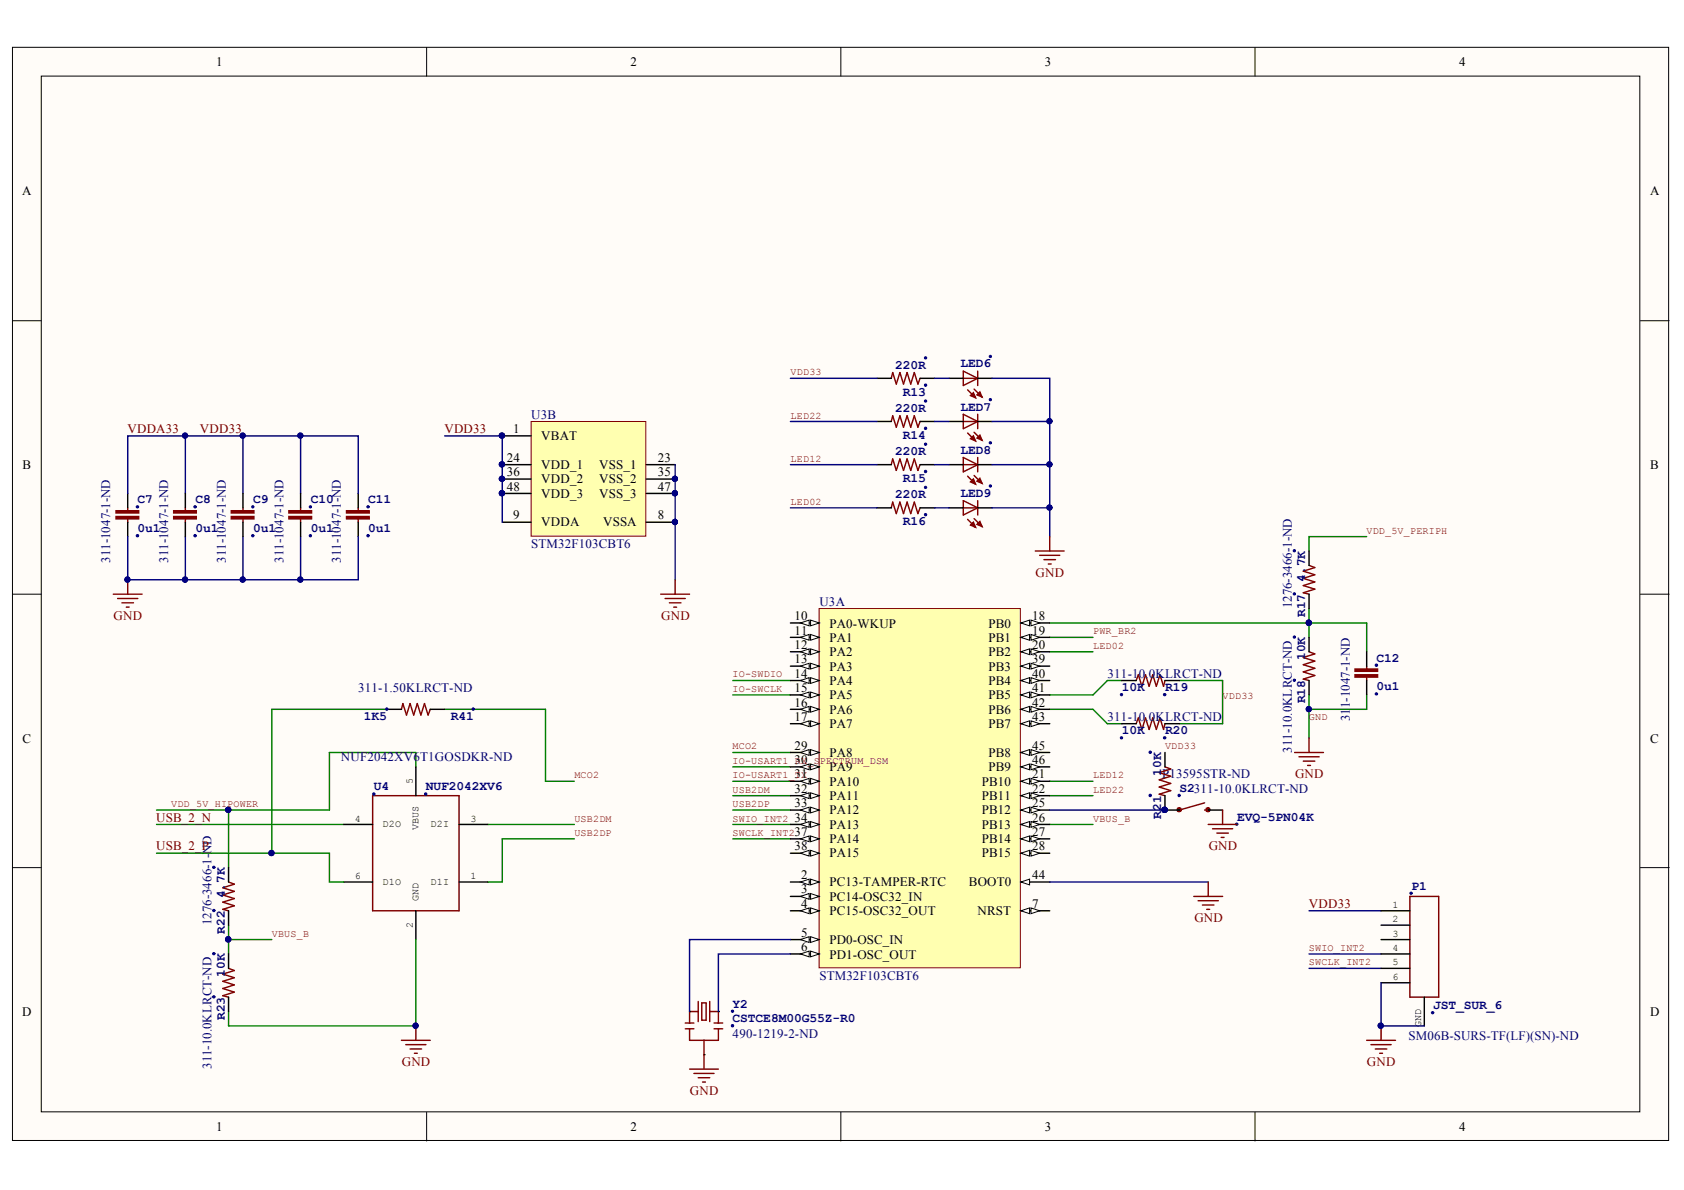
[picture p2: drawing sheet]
<svg xmlns="http://www.w3.org/2000/svg" width="297mm" height="210mm" viewBox="0 0 297 210" stroke-linecap="round" stroke-linejoin="round" font-family="sans-serif">
<defs><g id="words">
<g font-size="2.3">
<text x="38.1" y="11.7">1</text>
<text x="111.2" y="11.7">2</text>
<text x="184.3" y="11.7">3</text>
<text x="257.4" y="11.7">4</text>
<text x="3.9" y="34.5">A</text>
<text x="291.1" y="34.5">A</text>
<text x="90.5" y="76.4">1</text>
<text x="95.5" y="77.7">VBAT</text>
<text x="4" y="82.7">B</text>
<text x="89.4" y="81.5">24</text>
<text x="89.4" y="84">36</text>
<text x="95.5" y="82.7">VDD_1</text>
<text x="105.7" y="82.7">VSS_1</text>
<text x="116" y="81.5">23</text>
<text x="116" y="84">35</text>
<text x="291.1" y="82.7">B</text>
<text x="89.4" y="86.5">48</text>
<text x="95.5" y="85.3">VDD_2</text>
<text x="95.5" y="87.8">VDD_3</text>
<text x="105.7" y="85.3">VSS_2</text>
<text x="105.7" y="87.8">VSS_3</text>
<text x="116" y="86.5">47</text>
<text x="90.5" y="91.6">9</text>
<text x="95.5" y="92.9">VDDA</text>
<text x="106.4" y="92.9">VSSA</text>
<text x="116" y="91.6">8</text>
<text x="140.1" y="109.4">10</text>
<text x="140.1" y="112">11</text>
<text x="146.3" y="110.7">PA0-WKUP</text>
<text x="146.3" y="113.2">PA1</text>
<text x="174.4" y="110.7">PB0</text>
<text x="174.4" y="113.2">PB1</text>
<text x="182.1" y="109.4">18</text>
<text x="182.1" y="112">19</text>
<text x="140.1" y="114.5">12</text>
<text x="140.1" y="117">13</text>
<text x="140.1" y="119.6">14</text>
<text x="146.3" y="115.8">PA2</text>
<text x="146.3" y="118.3">PA3</text>
<text x="174.4" y="115.8">PB2</text>
<text x="174.4" y="118.3">PB3</text>
<text x="182.1" y="114.5">20</text>
<text x="182.1" y="117">39</text>
<text x="182.1" y="119.6">40</text>
<text x="140.1" y="122.1">15</text>
<text x="140.1" y="124.6">16</text>
<text x="146.3" y="120.8">PA4</text>
<text x="146.3" y="123.4">PA5</text>
<text x="146.3" y="125.9">PA6</text>
<text x="174.4" y="120.8">PB4</text>
<text x="174.4" y="123.4">PB5</text>
<text x="174.4" y="125.9">PB6</text>
<text x="182.1" y="122.1">41</text>
<text x="182.1" y="124.6">42</text>
<text x="4" y="131">C</text>
<text x="140.1" y="127.2">17</text>
<text x="146.3" y="128.4">PA7</text>
<text x="174.4" y="128.4">PB7</text>
<text x="182.1" y="127.2">43</text>
<text x="291.1" y="131">C</text>
<text x="140.1" y="137.3">31</text>
<text x="140.1" y="132.2">29</text>
<text x="140.1" y="134.8">30</text>
<text x="146.3" y="133.5">PA8</text>
<text x="146.3" y="136">PA9</text>
<text x="174.4" y="133.5">PB8</text>
<text x="174.4" y="136">PB9</text>
<text x="182.1" y="137.3">21</text>
<text x="182.1" y="132.2">45</text>
<text x="182.1" y="134.8">46</text>
<text x="140.1" y="139.8">32</text>
<text x="140.1" y="142.4">33</text>
<text x="146.3" y="138.6">PA10</text>
<text x="146.3" y="141.1">PA11</text>
<text x="146.3" y="143.6">PA12</text>
<text x="173.2" y="138.6">PB10</text>
<text x="173.2" y="141.1">PB11</text>
<text x="173.2" y="143.6">PB12</text>
<text x="182.1" y="139.8">22</text>
<text x="182.1" y="142.4">25</text>
<text x="140.1" y="144.9">34</text>
<text x="140.1" y="147.4">37</text>
<text x="140.1" y="150">38</text>
<text x="146.3" y="146.2">PA13</text>
<text x="146.3" y="148.7">PA14</text>
<text x="173.2" y="146.2">PB13</text>
<text x="173.2" y="148.7">PB14</text>
<text x="182.1" y="144.9">26</text>
<text x="182.1" y="147.4">27</text>
<text x="182.1" y="150">28</text>
<text x="141.3" y="155.1">2</text>
<text x="146.3" y="151.2">PA15</text>
<text x="173.2" y="151.2">PB15</text>
<text x="182.1" y="155.1">44</text>
<text x="141.3" y="157.6">3</text>
<text x="141.3" y="160.1">4</text>
<text x="146.3" y="156.3">PC13-TAMPER-RTC</text>
<text x="146.3" y="158.9">PC14-OSC32_IN</text>
<text x="146.3" y="161.4">PC15-OSC32_OUT</text>
<text x="170.9" y="156.3">BOOT0</text>
<text x="172.4" y="161.4">NRST</text>
<text x="182.1" y="160.1">7</text>
<text x="141.3" y="165.3">5</text>
<text x="141.3" y="167.8">6</text>
<text x="146.3" y="166.5">PD0-OSC_IN</text>
<text x="146.3" y="169.1">PD1-OSC_OUT</text>
<text x="3.9" y="179.2">D</text>
<text x="291.1" y="179.2">D</text>
<text x="38.1" y="199.5">1</text>
<text x="111.2" y="199.5">2</text>
<text x="184.3" y="199.5">3</text>
<text x="257.4" y="199.5">4</text>
</g>
<g font-size="2.3" fill="#000080">
<text x="157.9" y="65.1">220R</text>
<text x="169.4" y="64.8">LED6</text>
<text x="159.2" y="69.9">R13</text>
<text x="93.7" y="73.8">U3B</text>
<text x="157.9" y="72.7">220R</text>
<text x="159.2" y="77.5">R14</text>
<text x="169.4" y="72.4">LED7</text>
<text x="157.9" y="80.3">220R</text>
<text x="169.4" y="80">LED8</text>
<text x="24.3" y="88.8">C7</text>
<text x="34.5" y="88.8">C8</text>
<text x="44.7" y="88.8">C9</text>
<text x="54.8" y="88.8">C10</text>
<text x="65" y="88.8">C11</text>
<text x="157.9" y="87.9">220R</text>
<text x="159.2" y="85.1">R15</text>
<text x="169.4" y="87.6">LED9</text>
<text x="24.3" y="93.9">0u1</text>
<text x="34.5" y="93.9">0u1</text>
<text x="44.7" y="93.9">0u1</text>
<text x="54.8" y="93.9">0u1</text>
<text x="65" y="93.9">0u1</text>
<text x="159.2" y="92.7">R16</text>
<text x="19.5" y="99.3" transform="rotate(-90 19.5 99.3)">311-1047-1-ND</text>
<text x="29.7" y="99.3" transform="rotate(-90 29.7 99.3)">311-1047-1-ND</text>
<text x="39.8" y="99.3" transform="rotate(-90 39.8 99.3)">311-1047-1-ND</text>
<text x="50" y="99.3" transform="rotate(-90 50 99.3)">311-1047-1-ND</text>
<text x="60.1" y="99.3" transform="rotate(-90 60.1 99.3)">311-1047-1-ND</text>
<text x="93.7" y="96.7">STM32F103CBT6</text>
<text x="144.5" y="106.9">U3A</text>
<text x="227.8" y="107.3" transform="rotate(-90 227.8 107.3)">1276-3466-1-ND</text>
<text x="230.2" y="102.6" transform="rotate(-90 230.2 102.6)">4.7K</text>
<text x="230.2" y="108.8" transform="rotate(-90 230.2 108.8)">R17</text>
<text x="195.4" y="119.6">311-10.0KLRCT-ND</text>
<text x="230.2" y="116.4" transform="rotate(-90 230.2 116.4)">10K</text>
<text x="242.8" y="116.7">C12</text>
<text x="63.2" y="122.1">311-1.50KLRCT-ND</text>
<text x="197.9" y="121.9">10K</text>
<text x="205.5" y="121.9">R19</text>
<text x="230.2" y="124" transform="rotate(-90 230.2 124)">R18</text>
<text x="238.1" y="124.9" transform="rotate(-90 238.1 124.9)">1-1047-1-ND</text>
<text x="242.8" y="121.8">0u1</text>
<text x="64.2" y="127">1K5</text>
<text x="79.5" y="127">R41</text>
<text x="195.4" y="127.2">311-10.0KLRCT-ND</text>
<text x="197.9" y="129.5">10K</text>
<text x="205.5" y="129.5">R20</text>
<text x="238.1" y="127.2" transform="rotate(-90 238.1 127.2)">31</text>
<text x="60.1" y="134.3">NUF2042XV6T1GOSDKR-ND</text>
<text x="204.8" y="136.8" transform="rotate(-90 204.8 136.8)">10K</text>
<text x="205" y="137.3">P13595STR-ND</text>
<text x="227.8" y="132.7" transform="rotate(-90 227.8 132.7)">311-10.0KLRCT-ND</text>
<text x="66" y="139.4">U4</text>
<text x="75.1" y="139.4">NUF2042XV6</text>
<text x="208" y="139.7">S2311-10.0KLRCT-ND</text>
<text x="204.8" y="144.4" transform="rotate(-90 204.8 144.4)">R21</text>
<text x="218.2" y="144.7">EVQ-5PN04K</text>
<text x="39.7" y="158.4" transform="rotate(-90 39.7 158.4)">4.7K</text>
<text x="249" y="156.9">P1</text>
<text x="37.3" y="163.2" transform="rotate(-90 37.3 163.2)">1276-3466-1-ND</text>
<text x="39.7" y="164.7" transform="rotate(-90 39.7 164.7)">R22</text>
<text x="39.7" y="172.3" transform="rotate(-90 39.7 172.3)">10K</text>
<text x="144.5" y="172.9">STM32F103CBT6</text>
<text x="39.7" y="179.9" transform="rotate(-90 39.7 179.9)">R23</text>
<text x="129.2" y="177.8">Y2</text>
<text x="252.8" y="178">JST_SUR_6</text>
<text x="129.2" y="183">490-1219-2-ND</text>
<text x="129.2" y="180.3">CSTCE8M00G55Z-R0</text>
<text x="248.5" y="183.5">SM06B-SURS-TF(LF)(SN)-ND</text>
<text x="37.3" y="188.6" transform="rotate(-90 37.3 188.6)">311-10.0KLRCT-ND</text>
</g>
<g font-size="2.3" fill="#800000">
<text x="22.5" y="76.4">VDDA33</text>
<text x="35.3" y="76.4">VDD33</text>
<text x="78.4" y="76.4">VDD33</text>
<text x="182.7" y="101.7">GND</text>
<text x="20" y="109.4">GND</text>
<text x="116.6" y="109.4">GND</text>
<text x="228.4" y="137.3">GND</text>
<text x="27.6" y="144.9">USB_2_N</text>
<text x="27.6" y="150">USB_2_P</text>
<text x="213.2" y="150">GND</text>
<text x="230.9" y="160.1">VDD33</text>
<text x="210.7" y="162.7">GND</text>
<text x="70.9" y="188.1">GND</text>
<text x="241.1" y="188.1">GND</text>
<text x="121.7" y="193.2">GND</text>
</g>
<g font-size="1.8" fill="#800000">
<text x="139.5" y="66.2">VDD33</text>
<text x="139.5" y="73.8">LED22</text>
<text x="139.5" y="81.5">LED12</text>
<text x="139.5" y="89.1">LED02</text>
<text x="241" y="94.1">VDD_5V_PERIPH</text>
<text x="192.8" y="111.9">PWR_BR2</text>
<text x="129.2" y="119.5">IO-SWDIO</text>
<text x="192.8" y="114.4">LED02</text>
<text x="129.2" y="122">IO-SWCLK</text>
<text x="215.7" y="123.3">VDD33</text>
<text x="230.9" y="127.1">GND</text>
<text x="101.3" y="137.3">MCO2</text>
<text x="129.2" y="132.2">MCO2</text>
<text x="129.2" y="137.3">IO-USART1_TX</text>
<text x="129.2" y="134.8">IO-USART1_RX_S</text>
<text x="144.6" y="134.8">PECTRUM_DSM</text>
<text x="192.8" y="137.3">LED12</text>
<text x="205.5" y="132.2">VDD33</text>
<text x="30.2" y="142.4">VDD_5V_HIPOWER</text>
<text x="129.2" y="139.8">USB2DM</text>
<text x="129.2" y="142.4">USB2DP</text>
<text x="192.8" y="139.8">LED22</text>
<text x="101.3" y="144.9">USB2DM</text>
<text x="101.3" y="147.4">USB2DP</text>
<text x="129.2" y="144.9">SWIO_INT2</text>
<text x="129.2" y="147.4">SWCLK_INT2</text>
<text x="192.8" y="144.9">VBUS_B</text>
<text x="48" y="165.2">VBUS_B</text>
<text x="230.9" y="167.7">SWIO_INT2</text>
<text x="230.9" y="170.3">SWCLK_INT2</text>
</g>
<g font-size="1.8">
<text x="72.8" y="138.3" transform="rotate(-90 72.8 138.3)">5</text>
<text x="62.6" y="144.9">4</text>
<text x="67.5" y="145.9">D2O</text>
<text x="73.8" y="146.4" transform="rotate(-90 73.8 146.4)">VBUS</text>
<text x="75.9" y="145.9">D2I</text>
<text x="83" y="144.9">3</text>
<text x="62.6" y="155.1">6</text>
<text x="83" y="155.1">1</text>
<text x="67.5" y="156.1">D1O</text>
<text x="73.8" y="158.9" transform="rotate(-90 73.8 158.9)">GND</text>
<text x="75.9" y="156.1">D1I</text>
<text x="245.6" y="160.1">1</text>
<text x="72.8" y="163.8" transform="rotate(-90 72.8 163.8)">2</text>
<text x="245.6" y="162.7">2</text>
<text x="245.6" y="165.2">3</text>
<text x="245.6" y="167.7">4</text>
<text x="245.6" y="170.3">5</text>
<text x="245.6" y="172.8">6</text>
<text x="250.7" y="181.2" transform="rotate(-90 250.7 181.2)">GND</text>
</g>
</g></defs>
<g fill="#fffcf8" stroke="#000" stroke-width=".18">
<path d="M2.2 8.3h292.1v192.9h-292.1z"/>
<path d="M7.3 13.4h281.9v182.7h-281.9z"/>
</g>
<path d="M75.3 8.3v5.1M148.3 8.3v5.1M221.4 8.3v5.1M2.2 56.6h5.1M289.3 56.6h5.1M2.2 104.8h5.1M289.3 104.8h5.1M2.2 153h5.1M289.3 153h5.1M75.3 196.2v5.1M148.3 196.2v5.1M221.4 196.2v5.1" fill="none" stroke="#000" stroke-width=".18"/>
<g fill="none" stroke="#800000" stroke-width=".25">
<path d="M212.5 142.9h.6M212.5 141.6l-4.5 1.3M123.2 178.4h-1.6v2.1M123.2 176.6v3.6M123.8 176.9h.8v3h-.8zM125.2 178.4h1.5v2.1M125.2 176.6v3.6M120.9 180.5h1.5M120.9 181.5h1.5M121.6 181.5v2h5.1v-2M124.2 183.5v2.5M126 180.5h1.5"/>
<path d="M126 181.5h1.5"/>
</g>
<g fill="none" stroke="#800000" stroke-width=".76">
<circle cx="208" cy="142.8" r=".08"/>
<circle cx="213.1" cy="142.8" r=".08"/>
</g>
<path d="M205.5 142.9h2.5M213.1 142.9h2.6M121.6 178.4h.1M126.7 178.4h.1M124.2 186h.1" fill="none" stroke="#000" stroke-width=".25"/>
<g fill="#000080" stroke="#000080" stroke-width=".18">
<circle cx="205.4" cy="142.8" r=".47"/>
<circle cx="208" cy="140.3" r=".21"/>
<circle cx="218.1" cy="145.4" r=".2"/>
<circle cx="129.2" cy="178.4" r=".2"/>
<circle cx="129.2" cy="180.9" r=".21"/>
<circle cx="230.8" cy="125.1" r=".46"/>
<circle cx="40.3" cy="142.8" r=".47"/>
<circle cx="47.9" cy="150.5" r=".47"/>
<circle cx="40.3" cy="165.7" r=".47"/>
<circle cx="230.8" cy="109.8" r=".46"/>
</g>
<g fill="none" stroke="#008000" stroke-width=".25">
<path d="M241.1 94.7h-10.2v2.5M185.2 109.9h55.9v5.1M185.2 112.4h7.6M185.2 115h7.6M230.9 107.3v5.1M68.3 125.1h-20.4v25.4M73.4 135.3v-2.6h-15.3v10.2h-30.5M78.4 125.1h17.8v12.7h5.1M129.3 132.7h10.1M129.3 120h10.1M129.3 137.8h10.1M129.3 122.6h10.1"/>
<path d="M129.3 135.3h10.1M185.2 125.1h7.6l2.5 2.6h2.6M185.2 137.8h7.6M197.9 120h-2.6l-2.5 2.6h-7.6M208 120h7.7v7.7h-7.7M230.9 122.6v2.5M241.1 122.6v2.5h-10.2v5.1M27.6 145.4h33M40.3 142.9v10.1M86.1 145.4h15.2M101.3 148h-12.7v7.6h-2.5M129.3 142.9h10.1"/>
<path d="M129.3 145.4h10.1M129.3 140.3h10.1M129.3 148h10.1M185.2 145.4h7.6M185.2 140.3h7.6M40.3 163.2v5.1M40.3 178.4v2.6M40.3 165.7h7.6"/>
</g>
<path d="M144.5 107.3h35.5v63.4h-35.5z" fill="#ffffb0" stroke="#800000" stroke-width=".18"/>
<path d="M180.1 155.6h5.1" fill="none" stroke="#000" stroke-width=".25"/>
<path d="M180.1 155.6l1.5-.5v1z" fill="#fffcf8"/>
<path d="M180.1 155.6l1.5-.5v1z" fill="none" stroke="#000" stroke-width=".18"/>
<path d="M180.1 160.7h5.1" fill="none" stroke="#000" stroke-width=".25"/>
<path d="M180.1 160.7l1.5-.6v1.1z" fill="#fffcf8"/>
<path d="M180.1 160.7l1.5-.6v1.1z" fill="none" stroke="#000" stroke-width=".18"/>
<path d="M181.9 160.1l1.5 .6-1.5 .5z" fill="#fffcf8"/>
<path d="M181.9 160.1l1.5 .6-1.5 .5z" fill="none" stroke="#000" stroke-width=".18"/>
<path d="M139.4 109.9h5.1" fill="none" stroke="#000" stroke-width=".25"/>
<path d="M143 109.4l1.5 .5-1.5 .5z" fill="#fffcf8"/>
<path d="M143 109.4l1.5 .5-1.5 .5z" fill="none" stroke="#000" stroke-width=".18"/>
<path d="M141.2 109.9l1.5-.5v1z" fill="#fffcf8"/>
<path d="M141.2 109.9l1.5-.5v1z" fill="none" stroke="#000" stroke-width=".18"/>
<path d="M139.4 112.4h5.1" fill="none" stroke="#000" stroke-width=".25"/>
<path d="M143 111.9l1.5 .5-1.5 .5z" fill="#fffcf8"/>
<path d="M143 111.9l1.5 .5-1.5 .5z" fill="none" stroke="#000" stroke-width=".18"/>
<path d="M141.2 112.4l1.5-.5v1z" fill="#fffcf8"/>
<path d="M141.2 112.4l1.5-.5v1z" fill="none" stroke="#000" stroke-width=".18"/>
<path d="M139.4 137.8h5.1" fill="none" stroke="#000" stroke-width=".25"/>
<path d="M143 137.3l1.5 .5-1.5 .5z" fill="#fffcf8"/>
<path d="M143 137.3l1.5 .5-1.5 .5z" fill="none" stroke="#000" stroke-width=".18"/>
<path d="M141.2 137.8l1.5-.5v1z" fill="#fffcf8"/>
<path d="M141.2 137.8l1.5-.5v1z" fill="none" stroke="#000" stroke-width=".18"/>
<path d="M139.4 140.3h5.1" fill="none" stroke="#000" stroke-width=".25"/>
<path d="M143 139.8l1.5 .5-1.5 .6z" fill="#fffcf8"/>
<path d="M143 139.8l1.5 .5-1.5 .6z" fill="none" stroke="#000" stroke-width=".18"/>
<path d="M141.2 140.3l1.5-.5v1.1z" fill="#fffcf8"/>
<path d="M141.2 140.3l1.5-.5v1.1z" fill="none" stroke="#000" stroke-width=".18"/>
<path d="M139.4 142.9h5.1" fill="none" stroke="#000" stroke-width=".25"/>
<path d="M143 142.4l1.5 .5-1.5 .5z" fill="#fffcf8"/>
<path d="M143 142.4l1.5 .5-1.5 .5z" fill="none" stroke="#000" stroke-width=".18"/>
<path d="M141.2 142.9l1.5-.5v1z" fill="#fffcf8"/>
<path d="M141.2 142.9l1.5-.5v1z" fill="none" stroke="#000" stroke-width=".18"/>
<path d="M139.4 145.4h5.1" fill="none" stroke="#000" stroke-width=".25"/>
<path d="M143 144.9l1.5 .5-1.5 .5z" fill="#fffcf8"/>
<path d="M143 144.9l1.5 .5-1.5 .5z" fill="none" stroke="#000" stroke-width=".18"/>
<path d="M141.2 145.4l1.5-.5v1z" fill="#fffcf8"/>
<path d="M141.2 145.4l1.5-.5v1z" fill="none" stroke="#000" stroke-width=".18"/>
<path d="M139.4 148h5.1" fill="none" stroke="#000" stroke-width=".25"/>
<path d="M143 147.5l1.5 .5-1.5 .5z" fill="#fffcf8"/>
<path d="M143 147.5l1.5 .5-1.5 .5z" fill="none" stroke="#000" stroke-width=".18"/>
<path d="M141.2 148l1.5-.5v1z" fill="#fffcf8"/>
<path d="M141.2 148l1.5-.5v1z" fill="none" stroke="#000" stroke-width=".18"/>
<path d="M139.4 150.5h5.1" fill="none" stroke="#000" stroke-width=".25"/>
<path d="M143 150l1.5 .5-1.5 .5z" fill="#fffcf8"/>
<path d="M143 150l1.5 .5-1.5 .5z" fill="none" stroke="#000" stroke-width=".18"/>
<path d="M141.2 150.5l1.5-.5v1z" fill="#fffcf8"/>
<path d="M141.2 150.5l1.5-.5v1z" fill="none" stroke="#000" stroke-width=".18"/>
<path d="M139.4 115h5.1" fill="none" stroke="#000" stroke-width=".25"/>
<path d="M143 114.5l1.5 .5-1.5 .5z" fill="#fffcf8"/>
<path d="M143 114.5l1.5 .5-1.5 .5z" fill="none" stroke="#000" stroke-width=".18"/>
<path d="M141.2 115l1.5-.5v1z" fill="#fffcf8"/>
<path d="M141.2 115l1.5-.5v1z" fill="none" stroke="#000" stroke-width=".18"/>
<path d="M139.4 117.5h5.1" fill="none" stroke="#000" stroke-width=".25"/>
<path d="M143 117l1.5 .5-1.5 .5z" fill="#fffcf8"/>
<path d="M143 117l1.5 .5-1.5 .5z" fill="none" stroke="#000" stroke-width=".18"/>
<path d="M141.2 117.5l1.5-.5v1z" fill="#fffcf8"/>
<path d="M141.2 117.5l1.5-.5v1z" fill="none" stroke="#000" stroke-width=".18"/>
<path d="M139.4 120h5.1" fill="none" stroke="#000" stroke-width=".25"/>
<path d="M143 119.5l1.5 .5-1.5 .5z" fill="#fffcf8"/>
<path d="M143 119.5l1.5 .5-1.5 .5z" fill="none" stroke="#000" stroke-width=".18"/>
<path d="M141.2 120l1.5-.5v1z" fill="#fffcf8"/>
<path d="M141.2 120l1.5-.5v1z" fill="none" stroke="#000" stroke-width=".18"/>
<path d="M139.4 122.6h5.1" fill="none" stroke="#000" stroke-width=".25"/>
<path d="M143 122.1l1.5 .5-1.5 .5z" fill="#fffcf8"/>
<path d="M143 122.1l1.5 .5-1.5 .5z" fill="none" stroke="#000" stroke-width=".18"/>
<path d="M141.2 122.6l1.5-.5v1z" fill="#fffcf8"/>
<path d="M141.2 122.6l1.5-.5v1z" fill="none" stroke="#000" stroke-width=".18"/>
<path d="M139.4 125.1h5.1" fill="none" stroke="#000" stroke-width=".25"/>
<path d="M143 124.6l1.5 .5-1.5 .5z" fill="#fffcf8"/>
<path d="M143 124.6l1.5 .5-1.5 .5z" fill="none" stroke="#000" stroke-width=".18"/>
<path d="M141.2 125.1l1.5-.5v1z" fill="#fffcf8"/>
<path d="M141.2 125.1l1.5-.5v1z" fill="none" stroke="#000" stroke-width=".18"/>
<path d="M139.4 127.7h5.1" fill="none" stroke="#000" stroke-width=".25"/>
<path d="M143 127.1l1.5 .6-1.5 .5z" fill="#fffcf8"/>
<path d="M143 127.1l1.5 .6-1.5 .5z" fill="none" stroke="#000" stroke-width=".18"/>
<path d="M141.2 127.7l1.5-.6v1.1z" fill="#fffcf8"/>
<path d="M141.2 127.7l1.5-.6v1.1z" fill="none" stroke="#000" stroke-width=".18"/>
<path d="M139.4 132.7h5.1" fill="none" stroke="#000" stroke-width=".25"/>
<path d="M143 132.2l1.5 .5-1.5 .5z" fill="#fffcf8"/>
<path d="M143 132.2l1.5 .5-1.5 .5z" fill="none" stroke="#000" stroke-width=".18"/>
<path d="M141.2 132.7l1.5-.5v1z" fill="#fffcf8"/>
<path d="M141.2 132.7l1.5-.5v1z" fill="none" stroke="#000" stroke-width=".18"/>
<path d="M139.4 135.3h5.1" fill="none" stroke="#000" stroke-width=".25"/>
<path d="M143 134.8l1.5 .5-1.5 .5z" fill="#fffcf8"/>
<path d="M143 134.8l1.5 .5-1.5 .5z" fill="none" stroke="#000" stroke-width=".18"/>
<path d="M141.2 135.3l1.5-.5v1z" fill="#fffcf8"/>
<path d="M141.2 135.3l1.5-.5v1z" fill="none" stroke="#000" stroke-width=".18"/>
<path d="M180.1 109.9h5.1" fill="none" stroke="#000" stroke-width=".25"/>
<path d="M180.1 109.9l1.5-.5v1z" fill="#fffcf8"/>
<path d="M180.1 109.9l1.5-.5v1z" fill="none" stroke="#000" stroke-width=".18"/>
<path d="M181.9 109.4l1.5 .5-1.5 .5z" fill="#fffcf8"/>
<path d="M181.9 109.4l1.5 .5-1.5 .5z" fill="none" stroke="#000" stroke-width=".18"/>
<path d="M180.1 112.4h5.1" fill="none" stroke="#000" stroke-width=".25"/>
<path d="M180.1 112.4l1.5-.5v1z" fill="#fffcf8"/>
<path d="M180.1 112.4l1.5-.5v1z" fill="none" stroke="#000" stroke-width=".18"/>
<path d="M181.9 111.9l1.5 .5-1.5 .5z" fill="#fffcf8"/>
<path d="M181.9 111.9l1.5 .5-1.5 .5z" fill="none" stroke="#000" stroke-width=".18"/>
<path d="M180.1 137.8h5.1" fill="none" stroke="#000" stroke-width=".25"/>
<path d="M180.1 137.8l1.5-.5v1z" fill="#fffcf8"/>
<path d="M180.1 137.8l1.5-.5v1z" fill="none" stroke="#000" stroke-width=".18"/>
<path d="M181.9 137.3l1.5 .5-1.5 .5z" fill="#fffcf8"/>
<path d="M181.9 137.3l1.5 .5-1.5 .5z" fill="none" stroke="#000" stroke-width=".18"/>
<path d="M180.1 140.3h5.1" fill="none" stroke="#000" stroke-width=".25"/>
<path d="M180.1 140.3l1.5-.5v1.1z" fill="#fffcf8"/>
<path d="M180.1 140.3l1.5-.5v1.1z" fill="none" stroke="#000" stroke-width=".18"/>
<path d="M181.9 139.8l1.5 .5-1.5 .6z" fill="#fffcf8"/>
<path d="M181.9 139.8l1.5 .5-1.5 .6z" fill="none" stroke="#000" stroke-width=".18"/>
<path d="M180.1 142.9h5.1" fill="none" stroke="#000" stroke-width=".25"/>
<path d="M180.1 142.9l1.5-.5v1z" fill="#fffcf8"/>
<path d="M180.1 142.9l1.5-.5v1z" fill="none" stroke="#000" stroke-width=".18"/>
<path d="M181.9 142.4l1.5 .5-1.5 .5z" fill="#fffcf8"/>
<path d="M181.9 142.4l1.5 .5-1.5 .5z" fill="none" stroke="#000" stroke-width=".18"/>
<path d="M180.1 145.4h5.1" fill="none" stroke="#000" stroke-width=".25"/>
<path d="M180.1 145.4l1.5-.5v1z" fill="#fffcf8"/>
<path d="M180.1 145.4l1.5-.5v1z" fill="none" stroke="#000" stroke-width=".18"/>
<path d="M181.9 144.9l1.5 .5-1.5 .5z" fill="#fffcf8"/>
<path d="M181.9 144.9l1.5 .5-1.5 .5z" fill="none" stroke="#000" stroke-width=".18"/>
<path d="M180.1 148h5.1" fill="none" stroke="#000" stroke-width=".25"/>
<path d="M180.1 148l1.5-.5v1z" fill="#fffcf8"/>
<path d="M180.1 148l1.5-.5v1z" fill="none" stroke="#000" stroke-width=".18"/>
<path d="M181.9 147.5l1.5 .5-1.5 .5z" fill="#fffcf8"/>
<path d="M181.9 147.5l1.5 .5-1.5 .5z" fill="none" stroke="#000" stroke-width=".18"/>
<path d="M180.1 150.5h5.1" fill="none" stroke="#000" stroke-width=".25"/>
<path d="M180.1 150.5l1.5-.5v1z" fill="#fffcf8"/>
<path d="M180.1 150.5l1.5-.5v1z" fill="none" stroke="#000" stroke-width=".18"/>
<path d="M181.9 150l1.5 .5-1.5 .5z" fill="#fffcf8"/>
<path d="M181.9 150l1.5 .5-1.5 .5z" fill="none" stroke="#000" stroke-width=".18"/>
<path d="M180.1 115h5.1" fill="none" stroke="#000" stroke-width=".25"/>
<path d="M180.1 115l1.5-.5v1z" fill="#fffcf8"/>
<path d="M180.1 115l1.5-.5v1z" fill="none" stroke="#000" stroke-width=".18"/>
<path d="M181.9 114.5l1.5 .5-1.5 .5z" fill="#fffcf8"/>
<path d="M181.9 114.5l1.5 .5-1.5 .5z" fill="none" stroke="#000" stroke-width=".18"/>
<path d="M180.1 117.5h5.1" fill="none" stroke="#000" stroke-width=".25"/>
<path d="M180.1 117.5l1.5-.5v1z" fill="#fffcf8"/>
<path d="M180.1 117.5l1.5-.5v1z" fill="none" stroke="#000" stroke-width=".18"/>
<path d="M181.9 117l1.5 .5-1.5 .5z" fill="#fffcf8"/>
<path d="M181.9 117l1.5 .5-1.5 .5z" fill="none" stroke="#000" stroke-width=".18"/>
<path d="M180.1 120h5.1" fill="none" stroke="#000" stroke-width=".25"/>
<path d="M180.1 120l1.5-.5v1z" fill="#fffcf8"/>
<path d="M180.1 120l1.5-.5v1z" fill="none" stroke="#000" stroke-width=".18"/>
<path d="M181.9 119.5l1.5 .5-1.5 .5z" fill="#fffcf8"/>
<path d="M181.9 119.5l1.5 .5-1.5 .5z" fill="none" stroke="#000" stroke-width=".18"/>
<path d="M180.1 122.6h5.1" fill="none" stroke="#000" stroke-width=".25"/>
<path d="M180.1 122.6l1.5-.5v1z" fill="#fffcf8"/>
<path d="M180.1 122.6l1.5-.5v1z" fill="none" stroke="#000" stroke-width=".18"/>
<path d="M181.9 122.1l1.5 .5-1.5 .5z" fill="#fffcf8"/>
<path d="M181.9 122.1l1.5 .5-1.5 .5z" fill="none" stroke="#000" stroke-width=".18"/>
<path d="M180.1 125.1h5.1" fill="none" stroke="#000" stroke-width=".25"/>
<path d="M180.1 125.1l1.5-.5v1z" fill="#fffcf8"/>
<path d="M180.1 125.1l1.5-.5v1z" fill="none" stroke="#000" stroke-width=".18"/>
<path d="M181.9 124.6l1.5 .5-1.5 .5z" fill="#fffcf8"/>
<path d="M181.9 124.6l1.5 .5-1.5 .5z" fill="none" stroke="#000" stroke-width=".18"/>
<path d="M180.1 127.7h5.1" fill="none" stroke="#000" stroke-width=".25"/>
<path d="M180.1 127.7l1.5-.6v1.1z" fill="#fffcf8"/>
<path d="M180.1 127.7l1.5-.6v1.1z" fill="none" stroke="#000" stroke-width=".18"/>
<path d="M181.9 127.1l1.5 .6-1.5 .5z" fill="#fffcf8"/>
<path d="M181.9 127.1l1.5 .6-1.5 .5z" fill="none" stroke="#000" stroke-width=".18"/>
<path d="M180.1 132.7h5.1" fill="none" stroke="#000" stroke-width=".25"/>
<path d="M180.1 132.7l1.5-.5v1z" fill="#fffcf8"/>
<path d="M180.1 132.7l1.5-.5v1z" fill="none" stroke="#000" stroke-width=".18"/>
<path d="M181.9 132.2l1.5 .5-1.5 .5z" fill="#fffcf8"/>
<path d="M181.9 132.2l1.5 .5-1.5 .5z" fill="none" stroke="#000" stroke-width=".18"/>
<path d="M180.1 135.3h5.1" fill="none" stroke="#000" stroke-width=".25"/>
<path d="M180.1 135.3l1.5-.5v1z" fill="#fffcf8"/>
<path d="M180.1 135.3l1.5-.5v1z" fill="none" stroke="#000" stroke-width=".18"/>
<path d="M181.9 134.8l1.5 .5-1.5 .5z" fill="#fffcf8"/>
<path d="M181.9 134.8l1.5 .5-1.5 .5z" fill="none" stroke="#000" stroke-width=".18"/>
<path d="M139.4 155.6h5.1" fill="none" stroke="#000" stroke-width=".25"/>
<path d="M143 155.1l1.5 .5-1.5 .5z" fill="#fffcf8"/>
<path d="M143 155.1l1.5 .5-1.5 .5z" fill="none" stroke="#000" stroke-width=".18"/>
<path d="M141.2 155.6l1.5-.5v1z" fill="#fffcf8"/>
<path d="M141.2 155.6l1.5-.5v1z" fill="none" stroke="#000" stroke-width=".18"/>
<path d="M139.4 158.1h5.1" fill="none" stroke="#000" stroke-width=".25"/>
<path d="M143 157.6l1.5 .5-1.5 .5z" fill="#fffcf8"/>
<path d="M143 157.6l1.5 .5-1.5 .5z" fill="none" stroke="#000" stroke-width=".18"/>
<path d="M141.2 158.1l1.5-.5v1z" fill="#fffcf8"/>
<path d="M141.2 158.1l1.5-.5v1z" fill="none" stroke="#000" stroke-width=".18"/>
<path d="M139.4 160.7h5.1" fill="none" stroke="#000" stroke-width=".25"/>
<path d="M143 160.1l1.5 .6-1.5 .5z" fill="#fffcf8"/>
<path d="M143 160.1l1.5 .6-1.5 .5z" fill="none" stroke="#000" stroke-width=".18"/>
<path d="M141.2 160.7l1.5-.6v1.1z" fill="#fffcf8"/>
<path d="M141.2 160.7l1.5-.6v1.1z" fill="none" stroke="#000" stroke-width=".18"/>
<path d="M139.4 165.7h5.1" fill="none" stroke="#000" stroke-width=".25"/>
<path d="M143 165.2l1.5 .5-1.5 .5z" fill="#fffcf8"/>
<path d="M143 165.2l1.5 .5-1.5 .5z" fill="none" stroke="#000" stroke-width=".18"/>
<path d="M141.2 165.7l1.5-.5v1z" fill="#fffcf8"/>
<path d="M141.2 165.7l1.5-.5v1z" fill="none" stroke="#000" stroke-width=".18"/>
<path d="M139.4 168.3h5.1" fill="none" stroke="#000" stroke-width=".25"/>
<path d="M143 167.8l1.5 .5-1.5 .5z" fill="#fffcf8"/>
<path d="M143 167.8l1.5 .5-1.5 .5z" fill="none" stroke="#000" stroke-width=".18"/>
<path d="M141.2 168.3l1.5-.5v1z" fill="#fffcf8"/>
<path d="M141.2 168.3l1.5-.5v1z" fill="none" stroke="#000" stroke-width=".18"/>
<path d="M93.7 74.3h20.2v20.3h-20.2z" fill="#ffffb0" stroke="#800000" stroke-width=".18"/>
<g fill="none" stroke="#000" stroke-width=".25">
<path d="M88.6 76.9h5.1M154.7 66.7h2.5M162.3 66.7h2.5M22.5 87v2.6M22.5 92.1v2.6M32.7 87v2.6M32.7 92.1v2.6M42.9 87v2.6M42.9 92.1v2.6M53 87v2.6M53 92.1v2.6M63.2 87v2.6"/>
<path d="M63.2 92.1v2.6M88.6 82h5.1M88.6 84.5h5.1M88.6 87h5.1M88.6 92.1h5.1M114 82h5.1M114 84.5h5.1M114 87h5.1M114 92.1h5.1M73.4 135.3v5M60.6 155.6h5.1M60.6 145.4h5.1"/>
<path d="M81 155.6h5.1M81 145.4h5.1M73.4 160.7v5"/>
</g>
<g fill="#000080" stroke="#000080" stroke-width=".18">
<circle cx="88.5" cy="76.8" r=".46"/>
<circle cx="88.5" cy="81.9" r=".46"/>
<circle cx="88.5" cy="84.4" r=".46"/>
<circle cx="88.5" cy="87" r=".47"/>
<circle cx="119" cy="84.4" r=".46"/>
<circle cx="119" cy="87" r=".46"/>
<circle cx="119" cy="92.1" r=".46"/>
<circle cx="65.9" cy="140.1" r=".21"/>
<circle cx="75.1" cy="140.1" r=".21"/>
<circle cx="22.5" cy="102.2" r=".46"/>
<circle cx="32.6" cy="102.2" r=".46"/>
<circle cx="32.6" cy="76.8" r=".46"/>
<circle cx="34.4" cy="89.4" r=".21"/>
<circle cx="34.4" cy="94.5" r=".22"/>
<circle cx="42.8" cy="102.2" r=".46"/>
<circle cx="42.8" cy="76.8" r=".46"/>
<circle cx="44.6" cy="89.4" r=".2"/>
<circle cx="44.6" cy="94.5" r=".21"/>
<circle cx="53" cy="102.2" r=".46"/>
<circle cx="53" cy="76.8" r=".46"/>
<circle cx="54.7" cy="89.4" r=".2"/>
<circle cx="54.7" cy="94.5" r=".21"/>
<circle cx="64.9" cy="89.4" r=".2"/>
<circle cx="64.9" cy="94.5" r=".21"/>
<circle cx="24.2" cy="89.4" r=".21"/>
<circle cx="24.2" cy="94.5" r=".22"/>
<circle cx="163.2" cy="67.9" r=".21"/>
<circle cx="163.3" cy="63.1" r=".2"/>
</g>
<g fill="none" stroke="#800000" stroke-width=".25">
<path d="M157.2 66.7l.3-1 .6 2 .6-2 .7 2 .6-2 .6 2 .7-2 .6 2 .4-1M169.9 65.5l2.6 1.2-2.6 1.3zM169.9 66.7h2.6M170.7 68.8l1.4 1.4M171.8 68.6l1.4 1.4M172.5 65.5v2.5M22.5 89.6v.5M22.5 91.6v.5M32.7 89.6v.5M32.7 91.6v.5M42.9 89.6v.5M42.9 91.6v.5"/>
<path d="M53 89.6v.5M53 91.6v.5M63.2 89.6v.5M63.2 91.6v.5M20 104.8h5.1M20.7 105.6h3.6M21.5 106.3h2M22.3 107.1h.5M22.5 102.3v2.5M65.7 140.3h15.3v20.4h-15.3z"/>
</g>
<path d="M32.7 76.9v10.1M42.9 76.9v10.1M53 76.9v10.1M22.5 87v-10.1h40.7v10.1M22.5 94.7v7.6h40.7v-7.6M32.7 94.7v7.6M42.9 94.7v7.6M53 94.7v7.6" fill="none" stroke="#000080" stroke-width=".25"/>
<g fill="#800000" stroke="#800000" stroke-width=".25">
<path d="M30.6 91.1h4v.4h-4z"/>
<path d="M30.6 90.1h4v.4h-4z"/>
<path d="M40.8 91.1h4v.4h-4z"/>
<path d="M40.8 90.1h4v.4h-4z"/>
<path d="M51 91.1h4v.4h-4z"/>
<path d="M51 90.1h4v.4h-4z"/>
<path d="M61.1 91.1h4v.4h-4z"/>
<path d="M61.1 90.1h4v.4h-4z"/>
<path d="M20.5 91.1h4v.4h-4z"/>
<path d="M20.5 90.1h4v.4h-4z"/>
</g>
<path d="M171.2 69.8l.5-.5 .4 .9z" fill="#800000"/>
<path d="M171.2 69.8l.5-.5 .4 .9z" fill="none" stroke="#800000" stroke-width=".25"/>
<path d="M172.3 69.7l.5-.6 .4 .9z" fill="#800000"/>
<path d="M157.2 74.3l.3-1 .6 2.1 .6-2.1 .7 2.1 .6-2.1 .6 2.1 .7-2.1 .6 2.1 .4-1.1M169.9 73.1l2.6 1.2-2.6 1.3zM169.9 74.3h2.6M170.7 76.4l1.4 1.4M171.8 76.3l1.4 1.3M172.3 69.7l.5-.6 .4 .9zM172.5 73.1v2.5" fill="none" stroke="#800000" stroke-width=".25"/>
<path d="M154.7 74.3h2.5M162.3 74.3h2.5M167.4 66.7h2.5M172.5 66.7h2.5" fill="none" stroke="#000" stroke-width=".25"/>
<g fill="#000080" stroke="#000080" stroke-width=".18">
<circle cx="174.7" cy="62.9" r=".2"/>
<circle cx="163.2" cy="75.6" r=".21"/>
<circle cx="163.3" cy="70.7" r=".2"/>
</g>
<path d="M171.2 77.4l.5-.5 .4 .9z" fill="#800000"/>
<path d="M171.2 77.4l.5-.5 .4 .9z" fill="none" stroke="#800000" stroke-width=".25"/>
<path d="M172.3 77.3l.5-.5 .4 .8z" fill="#800000"/>
<path d="M172.3 77.3l.5-.5 .4 .8zM157.2 82l.3-1.1 .6 2.1 .6-2.1 .7 2.1 .6-2.1 .6 2.1 .7-2.1 .6 2.1 .4-1M169.9 80.7l2.6 1.3-2.6 1.2zM169.9 82h2.6M170.7 84l1.4 1.4M171.8 83.9l1.4 1.4M172.5 80.7v2.5" fill="none" stroke="#800000" stroke-width=".25"/>
<path d="M167.4 74.3h2.5M172.5 74.3h2.5M154.7 82h2.5M162.3 82h2.5" fill="none" stroke="#000" stroke-width=".25"/>
<g fill="#000080" stroke="#000080" stroke-width=".18">
<circle cx="174.7" cy="70.5" r=".2"/>
<circle cx="163.2" cy="83.2" r=".21"/>
<circle cx="163.3" cy="78.4" r=".2"/>
</g>
<path d="M171.2 85l.5-.5 .4 .9z" fill="#800000"/>
<path d="M171.2 85l.5-.5 .4 .9z" fill="none" stroke="#800000" stroke-width=".25"/>
<path d="M172.3 84.9l.5-.5 .4 .9z" fill="#800000"/>
<path d="M157.2 89.6l.3-1 .6 2 .6-2 .7 2 .6-2 .6 2 .7-2 .6 2 .4-1M169.9 88.3l2.6 1.3-2.6 1.2zM169.9 89.6h2.6M170.7 91.6l1.4 1.4M171.8 91.5l1.4 1.4M172.3 84.9l.5-.5 .4 .9zM172.5 88.3v2.5" fill="none" stroke="#800000" stroke-width=".25"/>
<path d="M154.7 89.6h2.5M162.3 89.6h2.5M167.4 82h2.5M172.5 82h2.5" fill="none" stroke="#000" stroke-width=".25"/>
<g fill="#000080" stroke="#000080" stroke-width=".18">
<circle cx="174.7" cy="78.1" r=".2"/>
<circle cx="163.2" cy="90.8" r=".21"/>
<circle cx="163.3" cy="86" r=".2"/>
</g>
<path d="M171.2 92.6l.5-.5 .4 .9z" fill="#800000"/>
<path d="M171.2 92.6l.5-.5 .4 .9z" fill="none" stroke="#800000" stroke-width=".25"/>
<path d="M172.3 92.5l.5-.5 .4 .9z" fill="#800000"/>
<g fill="none" stroke="#800000" stroke-width=".25">
<path d="M172.3 92.5l.5-.5 .4 .9zM182.6 97.2h5.1M183.4 98h3.5M184.1 98.7h2.1M184.9 99.5h.5M185.2 94.7v2.5M230.9 99.7l1 .4-2 .6 2 .7-2 .6 2 .7-2 .6 2 .6-2 .7 1 .2M116.5 104.8h5.1M117.3 105.6h3.6M118.1 106.3h2M118.8 107.1h.5M119.1 102.3v2.5"/>
<path d="M230.9 115l1 .3-2 .7 2 .6-2 .6 2 .7-2 .6 2 .7-2 .6 1 .2M241.1 117.5v.5M241.1 119.5v.5M70.8 125.1l.3-1 .6 2 .6-2 .7 2 .6-2 .6 2 .7-2 .6 2 .4-1M200.4 127.7l.4-1.1 .6 2.1 .7-2.1 .6 2.1 .6-2.1 .7 2.1 .6-2.1 .6 2.1 .3-1M200.4 120l.4-1 .6 2.1 .7-2.1 .6 2.1 .6-2.1 .7 2.1 .6-2.1 .6 2.1 .3-1.1M205.5 135.3l1 .4-2 .6 2 .6-2 .7 2 .6-2 .6 2 .7-2 .6 1 .2M228.4 132.7h5M229.1 133.5h3.6M229.9 134.3h2M230.6 135h.6M230.9 130.2v2.5"/>
<path d="M40.3 155.6l1 .4-2 .6 2 .6-2 .7 2 .6-2 .6 2 .7-2 .6 1 .3M210.6 158.1h5.1M211.3 158.9h3.6M212.1 159.6h2M213.1 145.4h5.1M213.1 155.6v2.5M213.9 146.2h3.5M214.6 146.9h2.1M215.4 147.7h.5M215.7 142.9v2.5M248.7 158.1h5.1v17.8h-5.1zM40.3 170.8l1 .4-2 .6 2 .7-2 .6 2 .6-2 .7 2 .6-2 .6 1 .3"/>
<path d="M212.9 160.4h.5M70.8 183.5h5.1M71.6 184.3h3.5M72.3 185h2.1M73.1 185.8h.5M73.4 181v2.5M121.6 188.6h5.1M122.4 189.3h3.6M123.2 190.1h2M123.9 190.9h.5M124.2 186v2.6M241.1 183.5h5"/>
<path d="M241.8 184.3h3.6M242.6 185h2M243.4 185.8h.5M243.6 181v2.5"/>
</g>
<g fill="none" stroke="#000" stroke-width=".25">
<path d="M167.4 89.6h2.5M172.5 89.6h2.5M230.9 97.2v2.5M230.9 104.8v2.5M230.9 112.4v2.6M241.1 115v2.5M68.3 125.1h2.5M75.9 125.1h2.5M197.9 127.7h2.5M197.9 120h2.5M205.5 132.7v2.6M205.5 127.7h2.5"/>
<path d="M205.5 120h2.5M230.9 120v2.6M241.1 120v2.6M40.3 153v2.6M205.5 140.3v2.6M40.3 160.7v2.5M40.3 168.3v2.5M40.3 175.9v2.5M243.6 160.7h5.1M243.6 163.2h5.1M243.6 165.7h5.1M243.6 168.3h5.1"/>
<path d="M243.6 170.8h5.1M243.6 173.3h5.1M251.2 175.9v5.1"/>
</g>
<g fill="#000080" stroke="#000080" stroke-width=".18">
<circle cx="174.7" cy="85.7" r=".2"/>
<circle cx="185.1" cy="74.3" r=".46"/>
<circle cx="185.1" cy="81.9" r=".46"/>
<circle cx="185.1" cy="89.5" r=".46"/>
<circle cx="243.5" cy="180.9" r=".47"/>
<circle cx="205.4" cy="142.8" r=".47"/>
<circle cx="202.9" cy="140.3" r=".22"/>
<circle cx="202.9" cy="132.7" r=".22"/>
<circle cx="205.4" cy="130.1" r=".21"/>
<circle cx="197.8" cy="130.1" r=".2"/>
<circle cx="205.4" cy="122.5" r=".21"/>
<circle cx="197.8" cy="122.5" r=".2"/>
<circle cx="228.3" cy="120" r=".2"/>
<circle cx="228.3" cy="112.4" r=".2"/>
<circle cx="242.8" cy="117.3" r=".22"/>
<circle cx="242.8" cy="122.4" r=".21"/>
<circle cx="37.7" cy="175.8" r=".21"/>
<circle cx="37.7" cy="168.2" r=".21"/>
<circle cx="228.3" cy="104.8" r=".2"/>
<circle cx="228.3" cy="97.1" r=".2"/>
<circle cx="37.7" cy="160.6" r=".21"/>
<circle cx="37.7" cy="153" r=".21"/>
<circle cx="83.5" cy="125.1" r=".21"/>
<circle cx="68.2" cy="125.1" r=".21"/>
<circle cx="47.9" cy="150.5" r=".47"/>
<circle cx="88.5" cy="76.8" r=".46"/>
<circle cx="88.5" cy="81.9" r=".46"/>
<circle cx="88.5" cy="84.4" r=".46"/>
<circle cx="88.5" cy="87" r=".47"/>
<circle cx="119" cy="84.4" r=".46"/>
<circle cx="119" cy="87" r=".46"/>
<circle cx="119" cy="92.1" r=".46"/>
<circle cx="248.9" cy="157.6" r=".2"/>
<circle cx="252.7" cy="178.6" r=".21"/>
<circle cx="73.3" cy="180.9" r=".46"/>
</g>
<g fill="none" stroke="#000080" stroke-width=".25">
<path d="M78.4 76.9h10.2v15.2M139.4 66.7h15.3M139.4 74.3h15.3M164.8 66.7h2.6M164.8 74.3h2.6M175 66.7h10.2v28M175 74.3h10.2M119.1 82v20.3M139.4 82h15.3M139.4 89.6h15.3M164.8 82h2.6M164.8 89.6h2.6"/>
<path d="M175 82h10.2M175 89.6h10.2M185.2 142.9h20.3M185.2 155.6h27.9M139.4 168.3h-12.7v10.1M139.4 165.7h-17.8v12.7M230.9 170.8h12.7M230.9 168.3h12.7M230.9 160.7h12.7M243.6 173.3v7.7h7.6"/>
</g>
<g fill="#800000" stroke="#800000" stroke-width=".25">
<path d="M239 119h4v.4h-4z"/>
<path d="M239 118h4v.4h-4z"/>
</g>
<path d="M27.6 150.5h30.5v5.1h2.5M73.4 165.7v15.3h-33.1" fill="none" stroke="#008000" stroke-width=".25"/>
<use href="#words"/>
</svg>
